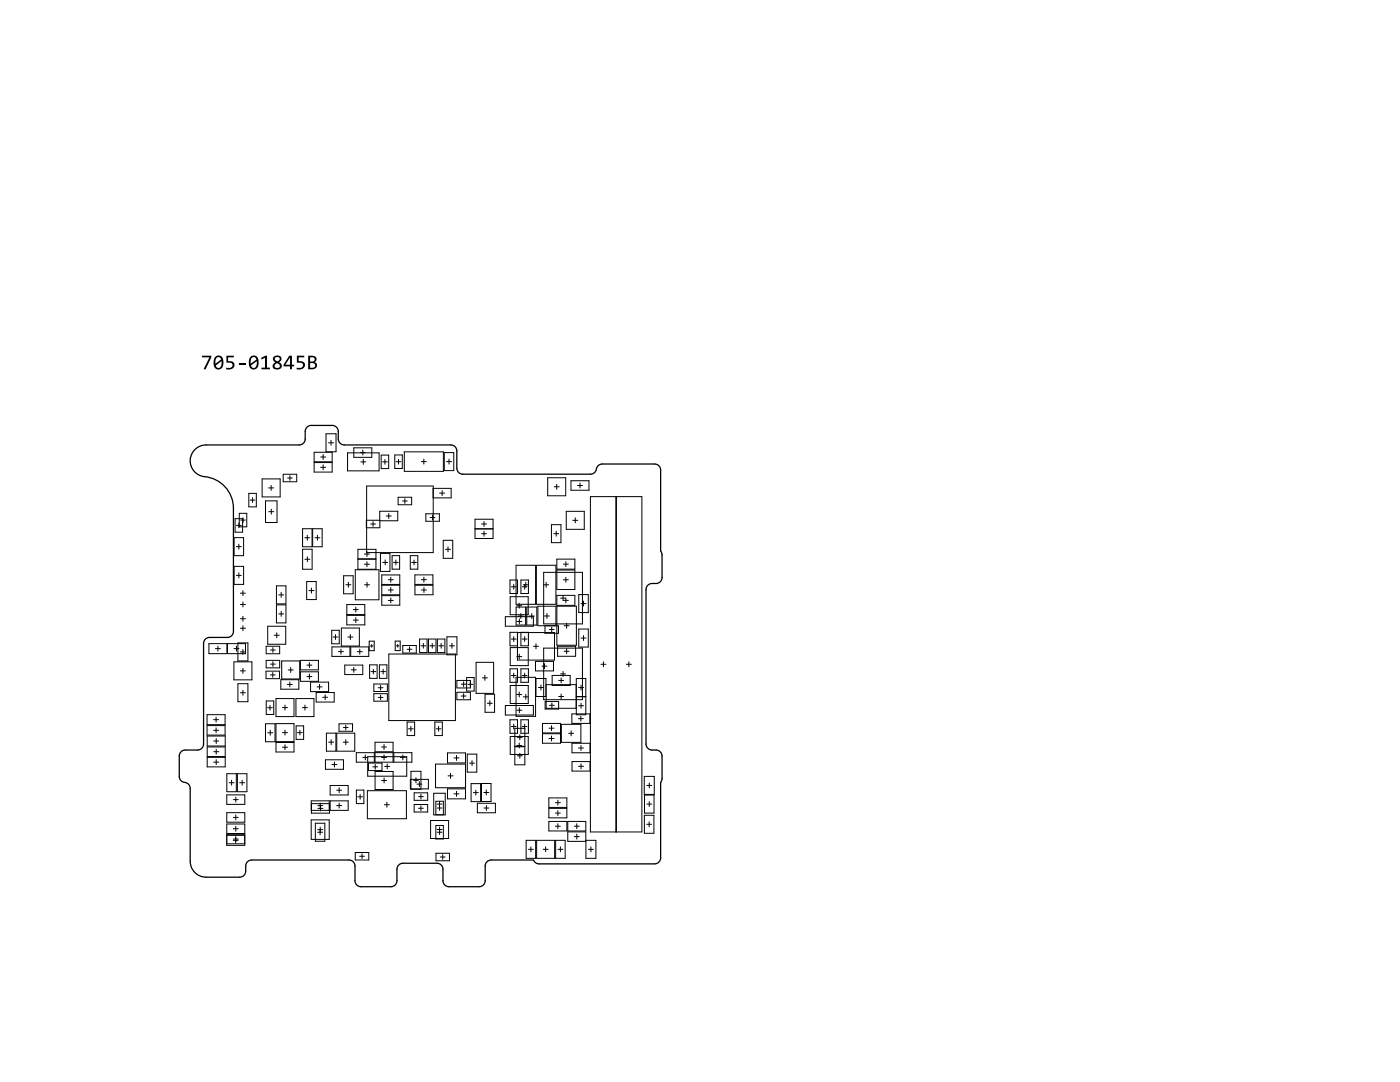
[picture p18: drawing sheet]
<svg xmlns="http://www.w3.org/2000/svg" width="279mm" height="216mm" viewBox="0 0 279 216" stroke-linecap="round" stroke-linejoin="round" font-family="sans-serif">
<path d="M38.8 89.8a3.2 3.2 0 0 1 2.3-1h18.6a1.19 1.19 0 0 0 1.2-1.2v-1.5a1.19 1.19 0 0 1 1.2-1.2h4.2a1.19 1.19 0 0 1 1.2 1.2v1.5a1.19 1.19 0 0 0 1.2 1.2h21.3a1.19 1.19 0 0 1 1.2 1.2v3.4a1.19 1.19 0 0 0 1.2 1.2h25.4a1.34 1.34 0 0 0 1.3-1.3 1.19 1.19 0 0 1 1.1-.7h10.5a1.19 1.19 0 0 1 1.1 1.2v16.2l.3 .7v4.5a1.19 1.19 0 0 1-1.2 1.2 1.57 1.57 0 0 0-1.9 .8l-.1 31.3a1.19 1.19 0 0 0 1.2 1.2 1.57 1.57 0 0 1 2 .8v4.9l-.3 .7v15.1a1.19 1.19 0 0 1-1.1 1.2h-23.1a1.19 1.19 0 0 1-1.1-.8h-8.5a1.19 1.19 0 0 0-1.2 1.2v2.9a1.19 1.19 0 0 1-1.2 1.2h-6a1.19 1.19 0 0 1-1.2-1.2v-2.3a1.19 1.19 0 0 0-1.2-1.2h-6.8a1.19 1.19 0 0 0-1.2 1.2v2.3a1.19 1.19 0 0 1-1.2 1.2h-6a1.19 1.19 0 0 1-1.2-1.2v-2.9a1.19 1.19 0 0 0-1.1-1.2h-19.5a1.19 1.19 0 0 0-1.2 1.2 1.86 1.86 0 0 1-.5 2l-.7 .2h-6.7a3.2 3.2 0 0 1-3.1-3.1v-14.6a1.35 1.35 0 0 0-1.5-1.3 1.19 1.19 0 0 1-.7-1.1v-4a1.19 1.19 0 0 1 1.2-1.2h2.4a1.19 1.19 0 0 0 1.2-1.2v-20.1a1.19 1.19 0 0 1 1.2-1.2h3.6a1.19 1.19 0 0 0 1.2-1.2v-24.6a6.5 6.5 0 0 0-6.4-6.4 3.2 3.2 0 0 1-1.4-5.2z" fill="none" stroke="#000" stroke-width=".25"/>
<g fill="#000">
<path d="M40.3 71h1.9v.3l-1.2 2.4h-.4l1.2-2.4h-1.5zM45.2 71h1.5v.3h-1.2v.8l1 .1 .3 .7-.1 .3-.3 .3-.6 .2h-.7v-.3h.9l.4-.4a.56 .56 0 0 0-.7-.6h-.5zM47.7 72.4h1.2v.3h-1.2zM52.1 71.4l.9-.4h.3v2.4h.6v.3h-1.7v-.3h.7v-2l-.7 .3zM59.2 71h1.5v.3h-1.1v.8l1 .1 .3 .7-.5 .7-.6 .1h-.6v-.3h.9l.4-.4a.56 .56 0 0 0-.7-.6h-.6z"/>
<path d="M42.9 71.3l.4-.3h.6a1.68 1.68 0 0 1 .4 2.4l-.3 .2-.5 .1-.6-.3-.3-1.1zM43.1 72.9l.2 .4 .6 .1 .3-.4v-.9zM43.3 71.4l-.3 .5v.7l1.1-.9-.4-.4z"/>
<path d="M49.9 71.3l.4-.3 .6-.1 .4 .3 .2 .4 .1 1.3-.5 .7-.8 .1-.5-.4-.1-1.2zM50.1 72.9l.2 .4 .6 .1 .3-.6v-.7zM50.3 71.4l-.3 .5v.7l1.2-.9-.4-.4z"/>
<path d="M54.6 71.2l.4-.2h.7l.3 .1 .2 .4a.72 .72 0 0 1-.5 .8l.4 .3 .1 .3v.4l-.2 .3-.6 .1h-.5l-.4-.2-.1-.3a.83 .83 0 0 1 .6-.9h-.1a.66 .66 0 0 1-.3-1.1zM54.9 71.6a.45 .45 0 0 0 .9 0 .45 .45 0 0 0-.9 0zM54.8 73a.55 .55 0 0 0 1.1 0 .55 .55 0 0 0-1.1 0z"/>
<path d="M57.7 71h.6v1.8h.4v.3h-.4v.6h-.4v-.6h-1.3v-.3zM57.9 71.3l-1 1.5h1z"/>
<path d="M61.5 71h.8a.67 .67 0 0 1 .8 .4 .67 .67 0 0 1-.4 .8l.6 .5-.2 .7-.5 .3h-1.1zM61.9 71.3v.8h.6l.3-.2v-.3l-.2-.2zM61.9 72.4v1h.4a.49 .49 0 0 0 .6-.5 .49 .49 0 0 0-.7-.5z"/>
</g>
<g fill="#fff">
<circle cx="117.4" cy="139.1" r=".15"/>
<circle cx="90.6" cy="94.6" r=".25"/>
<circle cx="89.6" cy="92.1" r=".15"/>
<circle cx="87.2" cy="115.6" r=".25"/>
<circle cx="73.3" cy="113.5" r=".15"/>
<circle cx="96.2" cy="139.7" r=".15"/>
<circle cx="73.3" cy="111.6" r=".15"/>
<circle cx="72.2" cy="117.2" r=".15"/>
<circle cx="72.2" cy="116.2" r=".15"/>
<circle cx="73.2" cy="117.2" r=".15"/>
<circle cx="73.2" cy="116.2" r=".15"/>
<circle cx="74.2" cy="117.2" r=".15"/>
<circle cx="74.2" cy="116.2" r=".15"/>
<circle cx="75.7" cy="120.8" r=".25"/>
<circle cx="117.4" cy="141.7" r=".15"/>
<circle cx="117.1" cy="137" r=".15"/>
<circle cx="110.7" cy="134.1" r=".15"/>
<circle cx="117.1" cy="136.1" r=".15"/>
<circle cx="106.6" cy="136.2" r=".25"/>
<circle cx="113.6" cy="134" r=".25"/>
<circle cx="112.8" cy="133.4" r=".15"/>
<circle cx="112.5" cy="139.9" r=".15"/>
<circle cx="111.5" cy="139.9" r=".15"/>
<circle cx="112.5" cy="138.9" r=".15"/>
<circle cx="111.5" cy="138.9" r=".15"/>
<circle cx="112.5" cy="137.9" r=".15"/>
<circle cx="111.5" cy="137.9" r=".15"/>
<circle cx="106.9" cy="140.7" r=".25"/>
<circle cx="47.6" cy="147.3" r=".15"/>
<circle cx="46" cy="148.4" r=".15"/>
<circle cx="48.5" cy="121.7" r=".15"/>
<circle cx="54.2" cy="120.4" r=".15"/>
<circle cx="54.9" cy="123.4" r=".15"/>
<circle cx="87.9" cy="169.6" r=".25"/>
<circle cx="89.8" cy="173.9" r=".15"/>
<circle cx="89" cy="174.3" r=".15"/>
<circle cx="85.5" cy="170.8" r=".25"/>
<circle cx="80.5" cy="170.8" r=".25"/>
<circle cx="77.4" cy="174.3" r=".25"/>
<circle cx="74.3" cy="174.9" r=".15"/>
<circle cx="74.4" cy="139" r=".15"/>
<circle cx="74.3" cy="137.1" r=".15"/>
<circle cx="76.7" cy="145.1" r=".15"/>
<circle cx="78.5" cy="143" r=".15"/>
<circle cx="93.4" cy="140.4" r=".15"/>
<circle cx="94.3" cy="139.7" r=".25"/>
<circle cx="92.5" cy="140.1" r=".15"/>
<circle cx="95.3" cy="138.6" r=".15"/>
<circle cx="84" cy="134" r=".15"/>
<circle cx="83.8" cy="127.2" r=".15"/>
<circle cx="83.5" cy="130.3" r=".15"/>
<circle cx="83.4" cy="129.2" r=".15"/>
<circle cx="78.1" cy="132.5" r=".15"/>
<circle cx="79.9" cy="135.1" r=".15"/>
<circle cx="80.9" cy="137.1" r=".15"/>
<circle cx="81.2" cy="133.1" r=".15"/>
<circle cx="82" cy="133.1" r=".15"/>
<circle cx="84.3" cy="140" r=".15"/>
<circle cx="84.5" cy="141.1" r=".15"/>
<circle cx="82.8" cy="133" r=".15"/>
<circle cx="82.9" cy="128.1" r=".15"/>
<circle cx="83.4" cy="139" r=".15"/>
<circle cx="82.7" cy="126.1" r=".25"/>
<circle cx="77.5" cy="131" r=".15"/>
<circle cx="79" cy="127.1" r=".15"/>
<circle cx="72.8" cy="131.2" r=".15"/>
<circle cx="72.2" cy="126.1" r=".15"/>
<circle cx="72.2" cy="127" r=".15"/>
<circle cx="70.1" cy="128.7" r=".15"/>
<circle cx="75.2" cy="131.1" r=".15"/>
<circle cx="49.1" cy="167.7" r=".15"/>
<circle cx="44.8" cy="166.5" r=".15"/>
<circle cx="62.8" cy="167.2" r=".15"/>
<circle cx="54.8" cy="167" r=".25"/>
<circle cx="48.8" cy="164.2" r=".15"/>
<circle cx="46.1" cy="164.2" r=".15"/>
<circle cx="93.9" cy="175.3" r=".25"/>
<circle cx="93.2" cy="174.5" r=".15"/>
<circle cx="92.6" cy="173.9" r=".15"/>
<circle cx="78" cy="170.8" r=".25"/>
<circle cx="76.8" cy="176" r=".25"/>
<circle cx="75" cy="173.9" r=".15"/>
<circle cx="75.7" cy="174.5" r=".15"/>
<circle cx="46.2" cy="153.6" r=".15"/>
<circle cx="58" cy="151.2" r=".25"/>
<circle cx="48.6" cy="114.8" r=".15"/>
<circle cx="56.7" cy="114.1" r=".15"/>
<circle cx="60.9" cy="114.8" r=".15"/>
<circle cx="64.3" cy="99" r=".25"/>
<circle cx="73.3" cy="91.9" r=".15"/>
<circle cx="72.1" cy="93.5" r=".15"/>
<circle cx="49.4" cy="99.8" r=".15"/>
<circle cx="54.1" cy="99.4" r=".15"/>
<circle cx="48.7" cy="99.8" r=".15"/>
<circle cx="59" cy="93.4" r=".15"/>
<circle cx="90.6" cy="174.6" r=".15"/>
<circle cx="57.1" cy="94.2" r=".15"/>
<circle cx="57.7" cy="93.8" r=".15"/>
<circle cx="60.9" cy="141.8" r=".15"/>
<circle cx="91.7" cy="175.1" r=".15"/>
<circle cx="49.3" cy="100.5" r=".15"/>
<circle cx="72.7" cy="157.2" r=".15"/>
<circle cx="69.7" cy="161.3" r=".15"/>
<circle cx="70.7" cy="162.2" r=".25"/>
<circle cx="64.8" cy="148" r=".25"/>
<circle cx="61.1" cy="124.8" r=".15"/>
<circle cx="64.1" cy="110.5" r=".15"/>
<circle cx="54.1" cy="95.4" r=".15"/>
<circle cx="61.7" cy="122.9" r=".15"/>
<circle cx="115.3" cy="126.4" r=".15"/>
<circle cx="115.3" cy="128" r=".15"/>
<circle cx="107.9" cy="127.7" r=".15"/>
<circle cx="106.8" cy="125.4" r=".15"/>
<circle cx="116.6" cy="122.9" r=".15"/>
<circle cx="108.3" cy="134.1" r=".15"/>
<circle cx="67.7" cy="131.4" r=".25"/>
<circle cx="67.9" cy="132.4" r=".15"/>
<circle cx="84" cy="134.8" r=".15"/>
<circle cx="88.8" cy="127.4" r=".15"/>
<circle cx="76.6" cy="127" r=".15"/>
<circle cx="68.7" cy="122.9" r=".15"/>
<circle cx="70.1" cy="127.1" r=".15"/>
<circle cx="103.6" cy="116.2" r=".15"/>
<circle cx="108.3" cy="116.1" r=".15"/>
<circle cx="102.9" cy="125.4" r=".15"/>
<circle cx="116.7" cy="170.5" r=".15"/>
<circle cx="61.6" cy="141.2" r=".15"/>
<circle cx="47.3" cy="103.2" r=".15"/>
<circle cx="48.2" cy="116.9" r=".15"/>
<circle cx="48.9" cy="116.8" r=".15"/>
<circle cx="48.9" cy="106.6" r=".25"/>
<circle cx="44.7" cy="130.8" r=".25"/>
<circle cx="48" cy="128.1" r=".15"/>
<circle cx="48.5" cy="126.5" r=".15"/>
<circle cx="78.2" cy="161.9" r=".15"/>
<circle cx="55" cy="117.9" r=".15"/>
<circle cx="56.9" cy="159.5" r=".15"/>
<circle cx="57.9" cy="159.5" r=".15"/>
<circle cx="58.7" cy="159.5" r=".15"/>
<circle cx="60.1" cy="154.1" r=".15"/>
<circle cx="59.7" cy="159.5" r=".15"/>
<circle cx="70.1" cy="132.4" r=".15"/>
<circle cx="47.4" cy="156.2" r=".15"/>
<circle cx="47.7" cy="158.4" r=".15"/>
<circle cx="60.5" cy="147.9" r=".15"/>
<circle cx="60.7" cy="143.5" r=".25"/>
<circle cx="56.9" cy="128.1" r=".15"/>
<circle cx="61.3" cy="123.6" r=".15"/>
<circle cx="65.9" cy="124" r=".15"/>
<circle cx="61.2" cy="137.6" r=".25"/>
<circle cx="48.5" cy="102.1" r=".25"/>
<circle cx="58.4" cy="94" r=".15"/>
<circle cx="51.7" cy="102.5" r=".25"/>
<circle cx="48" cy="99.8" r=".15"/>
<circle cx="103.7" cy="117.1" r=".15"/>
<circle cx="45.4" cy="145.7" r=".25"/>
<circle cx="76.7" cy="154.6" r=".15"/>
<circle cx="111.1" cy="110.9" r=".15"/>
<circle cx="111.1" cy="124.2" r=".15"/>
<circle cx="118.3" cy="142.7" r=".25"/>
<circle cx="55.2" cy="124.8" r=".15"/>
<circle cx="67" cy="125" r=".25"/>
<circle cx="57.1" cy="131.6" r=".15"/>
<circle cx="56.2" cy="131" r=".25"/>
<circle cx="117.6" cy="147.2" r=".25"/>
<circle cx="89.7" cy="162.9" r=".25"/>
<circle cx="89.6" cy="161.2" r=".15"/>
<circle cx="85.4" cy="165.8" r=".25"/>
<circle cx="82.7" cy="162.5" r=".15"/>
<circle cx="81.7" cy="162" r=".15"/>
<circle cx="81.5" cy="156.4" r=".25"/>
<circle cx="112.7" cy="105.6" r=".15"/>
<circle cx="83.2" cy="148.6" r=".15"/>
<circle cx="81.6" cy="155.4" r=".15"/>
<circle cx="90.4" cy="155.8" r=".15"/>
<circle cx="102.9" cy="140.5" r=".15"/>
<circle cx="66.2" cy="109.3" r=".25"/>
<circle cx="64.7" cy="106.6" r=".15"/>
<circle cx="74.2" cy="154.7" r=".15"/>
<circle cx="70.5" cy="90.3" r=".15"/>
<circle cx="76.2" cy="94.1" r=".15"/>
<circle cx="83.9" cy="125" r=".15"/>
<circle cx="94.4" cy="131.3" r=".15"/>
<circle cx="82.5" cy="149.2" r=".15"/>
<circle cx="82.1" cy="123.1" r=".15"/>
<circle cx="93.3" cy="134.7" r=".15"/>
<circle cx="76.8" cy="90.4" r=".25"/>
<circle cx="103.6" cy="145.1" r=".15"/>
<circle cx="79" cy="113.7" r=".15"/>
<circle cx="79.1" cy="110.7" r=".15"/>
<circle cx="73.4" cy="140.4" r=".15"/>
<circle cx="80.2" cy="105" r=".15"/>
<circle cx="93.6" cy="131.3" r=".15"/>
<circle cx="130.8" cy="162.1" r=".25"/>
<circle cx="128.1" cy="104.8" r=".15"/>
<circle cx="62" cy="159.4" r=".15"/>
<circle cx="72.8" cy="145.2" r=".25"/>
<circle cx="65.9" cy="145.7" r=".15"/>
<circle cx="56.9" cy="125.7" r=".15"/>
<circle cx="67.3" cy="134.5" r=".15"/>
<circle cx="68" cy="138.3" r=".15"/>
<circle cx="48.7" cy="132.5" r=".15"/>
<circle cx="56.3" cy="134.7" r=".15"/>
<circle cx="56.2" cy="143.6" r=".25"/>
<circle cx="56.3" cy="138.9" r=".25"/>
<circle cx="40.9" cy="152.1" r=".25"/>
<circle cx="45.7" cy="144" r=".25"/>
<circle cx="55.4" cy="146.2" r=".15"/>
<circle cx="82" cy="106.8" r=".15"/>
<circle cx="84.3" cy="109.3" r=".15"/>
<circle cx="80.3" cy="116.8" r=".15"/>
<circle cx="75.7" cy="157.4" r=".15"/>
<circle cx="71.7" cy="155.4" r=".15"/>
<circle cx="68.5" cy="137.7" r=".15"/>
<circle cx="69.1" cy="137.2" r=".15"/>
<circle cx="73" cy="102.9" r=".15"/>
<circle cx="77.9" cy="124.4" r=".25"/>
<circle cx="73.3" cy="126.1" r=".25"/>
<circle cx="61.3" cy="113.9" r=".15"/>
<circle cx="64.9" cy="141.4" r=".15"/>
<circle cx="65.4" cy="140.9" r=".15"/>
<circle cx="65.9" cy="140.3" r=".15"/>
<circle cx="46" cy="96" r=".15"/>
<circle cx="72.9" cy="104.6" r=".15"/>
<circle cx="62.4" cy="88.6" r=".25"/>
<circle cx="63.5" cy="87.6" r=".25"/>
<circle cx="84.3" cy="103.9" r=".15"/>
<circle cx="78.3" cy="91.1" r=".25"/>
<circle cx="85.1" cy="92.1" r=".25"/>
<circle cx="79.6" cy="94" r=".15"/>
<circle cx="83.1" cy="100.4" r=".25"/>
<circle cx="80.1" cy="99.1" r=".15"/>
<circle cx="88.3" cy="107.5" r=".15"/>
<circle cx="87.8" cy="108" r=".15"/>
<circle cx="87.3" cy="108.6" r=".15"/>
<circle cx="88.8" cy="107" r=".15"/>
<circle cx="89.3" cy="106.4" r=".15"/>
<circle cx="115.1" cy="112.5" r=".25"/>
<circle cx="91.3" cy="142.1" r=".15"/>
<circle cx="49" cy="159.6" r=".15"/>
<circle cx="45.5" cy="162" r=".15"/>
<circle cx="46.8" cy="162" r=".15"/>
<circle cx="46.9" cy="163" r=".15"/>
<circle cx="48.7" cy="161" r=".25"/>
<circle cx="82" cy="108.2" r=".15"/>
<circle cx="55.3" cy="89.9" r=".25"/>
<circle cx="76.8" cy="169.6" r=".25"/>
<circle cx="52.7" cy="89.9" r=".25"/>
<circle cx="76.9" cy="112.2" r=".15"/>
<circle cx="80.7" cy="119.8" r=".15"/>
<circle cx="80.4" cy="117.7" r=".15"/>
<circle cx="79" cy="114.6" r=".15"/>
<circle cx="95" cy="160.2" r=".15"/>
<circle cx="93.5" cy="157.2" r=".25"/>
<circle cx="78.8" cy="108.2" r=".15"/>
<circle cx="80.8" cy="116.2" r=".15"/>
<circle cx="81.3" cy="115.7" r=".15"/>
<circle cx="79.6" cy="108.2" r=".15"/>
<circle cx="83.4" cy="103" r=".15"/>
<circle cx="83.3" cy="101.8" r=".15"/>
<circle cx="82.8" cy="102.4" r=".15"/>
<circle cx="89.4" cy="111.6" r=".15"/>
<circle cx="83.9" cy="113.2" r=".25"/>
<circle cx="83.9" cy="111.2" r=".25"/>
<circle cx="112.1" cy="117.1" r=".15"/>
<circle cx="110.8" cy="118.3" r=".15"/>
<circle cx="111.9" cy="133.9" r=".15"/>
<circle cx="110.6" cy="119" r=".15"/>
<circle cx="107" cy="114.5" r=".25"/>
<circle cx="111.9" cy="118.2" r=".25"/>
<circle cx="107.5" cy="121.9" r=".25"/>
<circle cx="111.1" cy="127.1" r=".25"/>
<circle cx="106" cy="139" r=".25"/>
<circle cx="98.1" cy="95.4" r=".25"/>
<circle cx="99.3" cy="96.6" r=".25"/>
<circle cx="100.6" cy="95.4" r=".25"/>
<circle cx="95.5" cy="95.4" r=".25"/>
<circle cx="96.8" cy="96.6" r=".25"/>
<circle cx="88" cy="95.4" r=".25"/>
<circle cx="89.3" cy="96.6" r=".25"/>
<circle cx="91.8" cy="96.6" r=".25"/>
<circle cx="83" cy="95.4" r=".25"/>
<circle cx="84.2" cy="96.6" r=".25"/>
<circle cx="85.5" cy="95.4" r=".25"/>
<circle cx="86.8" cy="96.6" r=".25"/>
<circle cx="78" cy="95.4" r=".25"/>
<circle cx="80.5" cy="95.4" r=".25"/>
<circle cx="81.7" cy="96.6" r=".25"/>
<circle cx="72.9" cy="95.4" r=".25"/>
<circle cx="74.2" cy="96.6" r=".25"/>
<circle cx="75.5" cy="95.4" r=".25"/>
<circle cx="76.7" cy="96.6" r=".25"/>
<circle cx="70.4" cy="95.4" r=".25"/>
<circle cx="59.1" cy="96.6" r=".25"/>
<circle cx="56.6" cy="96.6" r=".25"/>
<circle cx="99.3" cy="99" r=".25"/>
<circle cx="100.6" cy="97.8" r=".25"/>
<circle cx="99.3" cy="104.1" r=".25"/>
<circle cx="100.6" cy="102.8" r=".25"/>
<circle cx="99.3" cy="101.6" r=".25"/>
<circle cx="100.6" cy="107.9" r=".25"/>
<circle cx="99.3" cy="106.6" r=".25"/>
<circle cx="100.6" cy="105.3" r=".25"/>
<circle cx="99.3" cy="114.2" r=".25"/>
<circle cx="99.3" cy="119.2" r=".25"/>
<circle cx="100.6" cy="118" r=".25"/>
<circle cx="99.3" cy="116.7" r=".25"/>
<circle cx="100.6" cy="115.4" r=".25"/>
<circle cx="99.3" cy="124.3" r=".25"/>
<circle cx="100.6" cy="123" r=".25"/>
<circle cx="99.3" cy="121.8" r=".25"/>
<circle cx="100.6" cy="120.5" r=".25"/>
<circle cx="99.3" cy="129.3" r=".25"/>
<circle cx="100.6" cy="125.5" r=".25"/>
<circle cx="99.3" cy="134.4" r=".25"/>
<circle cx="100.6" cy="133.1" r=".25"/>
<circle cx="99.3" cy="131.8" r=".25"/>
<circle cx="100.6" cy="130.6" r=".25"/>
<circle cx="99.3" cy="139.4" r=".25"/>
<circle cx="100.6" cy="138.2" r=".25"/>
<circle cx="99.3" cy="136.9" r=".25"/>
<circle cx="100.6" cy="135.6" r=".25"/>
<circle cx="99.3" cy="144.5" r=".25"/>
<circle cx="100.6" cy="143.2" r=".25"/>
<circle cx="99.3" cy="141.9" r=".25"/>
<circle cx="100.6" cy="140.7" r=".25"/>
<circle cx="99.3" cy="149.5" r=".25"/>
<circle cx="100.6" cy="148.3" r=".25"/>
<circle cx="99.3" cy="147" r=".25"/>
<circle cx="100.6" cy="145.7" r=".25"/>
<circle cx="100.6" cy="150.8" r=".25"/>
<circle cx="99.3" cy="159.6" r=".25"/>
<circle cx="100.6" cy="158.4" r=".25"/>
<circle cx="99.3" cy="157.1" r=".25"/>
<circle cx="100.6" cy="155.8" r=".25"/>
<circle cx="99.3" cy="164.7" r=".25"/>
<circle cx="100.6" cy="163.4" r=".25"/>
<circle cx="99.3" cy="162.1" r=".25"/>
<circle cx="100.6" cy="160.9" r=".25"/>
<circle cx="99.3" cy="169.6" r=".25"/>
<circle cx="100.6" cy="168.4" r=".25"/>
<circle cx="99.3" cy="167.2" r=".25"/>
<circle cx="100.6" cy="165.9" r=".25"/>
<circle cx="100.6" cy="170.8" r=".25"/>
<circle cx="94.3" cy="169.6" r=".25"/>
<circle cx="95.6" cy="170.8" r=".25"/>
<circle cx="96.8" cy="169.6" r=".25"/>
<circle cx="98.1" cy="170.8" r=".25"/>
<circle cx="91.8" cy="169.6" r=".25"/>
<circle cx="93.1" cy="170.8" r=".25"/>
<circle cx="84.3" cy="169.6" r=".25"/>
<circle cx="79.3" cy="169.6" r=".25"/>
<circle cx="81.8" cy="169.6" r=".25"/>
<circle cx="83" cy="170.8" r=".25"/>
<circle cx="74.3" cy="169.6" r=".25"/>
<circle cx="75.5" cy="170.8" r=".25"/>
<circle cx="69.2" cy="169.6" r=".25"/>
<circle cx="70.5" cy="170.8" r=".25"/>
<circle cx="64.2" cy="169.6" r=".25"/>
<circle cx="65.5" cy="170.8" r=".25"/>
<circle cx="66.7" cy="169.6" r=".25"/>
<circle cx="68" cy="170.8" r=".25"/>
<circle cx="60.5" cy="170.8" r=".25"/>
<circle cx="61.7" cy="169.6" r=".25"/>
<circle cx="63" cy="170.8" r=".25"/>
<circle cx="54.2" cy="169.6" r=".25"/>
<circle cx="55.5" cy="170.8" r=".25"/>
<circle cx="58" cy="170.8" r=".25"/>
<circle cx="50.5" cy="170.8" r=".25"/>
<circle cx="51.7" cy="169.6" r=".25"/>
<circle cx="53" cy="170.8" r=".25"/>
<circle cx="51.7" cy="167.1" r=".25"/>
<circle cx="50.5" cy="168.3" r=".25"/>
<circle cx="50.5" cy="163.3" r=".25"/>
<circle cx="51.7" cy="164.5" r=".25"/>
<circle cx="50.5" cy="153.2" r=".25"/>
<circle cx="50.5" cy="155.7" r=".25"/>
<circle cx="51.7" cy="146.9" r=".25"/>
<circle cx="50.5" cy="148.2" r=".25"/>
<circle cx="51.7" cy="149.4" r=".25"/>
<circle cx="50.5" cy="150.7" r=".25"/>
<circle cx="51.7" cy="141.9" r=".25"/>
<circle cx="50.5" cy="143.1" r=".25"/>
<circle cx="51.7" cy="144.4" r=".25"/>
<circle cx="50.5" cy="145.6" r=".25"/>
<circle cx="51.7" cy="136.8" r=".25"/>
<circle cx="50.5" cy="138.1" r=".25"/>
<circle cx="51.7" cy="139.3" r=".25"/>
<circle cx="50.5" cy="140.6" r=".25"/>
<circle cx="51.7" cy="131.8" r=".25"/>
<circle cx="51.7" cy="134.3" r=".25"/>
<circle cx="50.5" cy="135.6" r=".25"/>
<circle cx="51.7" cy="126.7" r=".25"/>
<circle cx="50.5" cy="128" r=".25"/>
<circle cx="51.7" cy="129.3" r=".25"/>
<circle cx="51.7" cy="121.7" r=".25"/>
<circle cx="51.7" cy="124.2" r=".25"/>
<circle cx="50.5" cy="117.9" r=".25"/>
<circle cx="51.7" cy="119.2" r=".25"/>
<circle cx="51.7" cy="106" r=".25"/>
<circle cx="50.5" cy="104.7" r=".25"/>
<circle cx="51.7" cy="99.2" r=".25"/>
<circle cx="50.5" cy="97.9" r=".25"/>
<circle cx="51.7" cy="96.6" r=".25"/>
<circle cx="50.5" cy="95.4" r=".25"/>
<circle cx="113.7" cy="131.9" r=".25"/>
<circle cx="115.3" cy="129.7" r=".15"/>
<circle cx="115.3" cy="127.2" r=".15"/>
<circle cx="108" cy="131.5" r=".25"/>
<circle cx="108.1" cy="125.6" r=".25"/>
<circle cx="110.9" cy="116.2" r=".25"/>
<circle cx="110.4" cy="143.8" r=".25"/>
<circle cx="109" cy="144" r=".15"/>
<circle cx="113.4" cy="97.1" r=".25"/>
<circle cx="117" cy="103.8" r=".25"/>
<circle cx="94.8" cy="133.2" r=".15"/>
<circle cx="95.1" cy="135.8" r=".25"/>
<circle cx="102.9" cy="143" r=".15"/>
<circle cx="102.7" cy="122.7" r=".15"/>
<circle cx="117.5" cy="159.2" r=".15"/>
<circle cx="108.9" cy="171.5" r=".15"/>
<circle cx="107.9" cy="169.5" r=".15"/>
<circle cx="109.8" cy="169.5" r=".15"/>
<circle cx="108.9" cy="167.2" r=".25"/>
<circle cx="113.3" cy="170.5" r=".25"/>
<circle cx="117.2" cy="166.9" r=".15"/>
<circle cx="117.2" cy="164.9" r=".15"/>
<circle cx="112.4" cy="166" r=".15"/>
<circle cx="113.4" cy="160.2" r=".15"/>
<circle cx="118.2" cy="152.9" r=".15"/>
<circle cx="110.3" cy="161.2" r=".15"/>
<circle cx="114.1" cy="165.9" r=".15"/>
<circle cx="114.6" cy="162.2" r=".15"/>
<circle cx="108.7" cy="164.4" r=".15"/>
<circle cx="102.3" cy="167.8" r=".15"/>
<circle cx="114.5" cy="156.3" r=".15"/>
<circle cx="111.9" cy="158.9" r=".15"/>
<circle cx="115" cy="154.7" r=".15"/>
<circle cx="115.3" cy="128.9" r=".15"/>
<circle cx="113.4" cy="125.4" r=".15"/>
<circle cx="114.2" cy="124.5" r=".25"/>
<circle cx="117" cy="117.5" r=".15"/>
<circle cx="99.3" cy="109.1" r=".25"/>
<circle cx="108.2" cy="152" r=".25"/>
<circle cx="55.9" cy="115.8" r=".25"/>
<circle cx="41.9" cy="162.9" r=".25"/>
<circle cx="82.7" cy="124.1" r=".25"/>
<circle cx="64.4" cy="88.7" r=".25"/>
<circle cx="87.7" cy="167.4" r=".15"/>
<circle cx="87.7" cy="163.6" r=".15"/>
<circle cx="65.2" cy="166.5" r=".15"/>
<circle cx="64.9" cy="163.1" r=".25"/>
<circle cx="106.1" cy="147.9" r=".25"/>
<circle cx="68.7" cy="162.2" r=".25"/>
<circle cx="94.2" cy="152.4" r=".15"/>
<circle cx="89.5" cy="154.2" r=".15"/>
<circle cx="90.4" cy="154.2" r=".15"/>
<circle cx="89.5" cy="155.8" r=".15"/>
<circle cx="94.5" cy="154.6" r=".15"/>
<circle cx="93.9" cy="155.1" r=".15"/>
<circle cx="86.4" cy="155.7" r=".15"/>
<circle cx="87.1" cy="104.2" r=".15"/>
<circle cx="66.7" cy="151" r=".15"/>
<circle cx="84.8" cy="154.8" r=".25"/>
<circle cx="85.9" cy="155.2" r=".15"/>
<circle cx="85.9" cy="154.5" r=".15"/>
<circle cx="86.4" cy="154" r=".15"/>
<circle cx="89" cy="143" r=".15"/>
<circle cx="88.9" cy="151.4" r=".15"/>
<circle cx="92.1" cy="150.1" r=".15"/>
<circle cx="93.7" cy="149.9" r=".15"/>
<circle cx="96.8" cy="130.7" r=".15"/>
<circle cx="97.3" cy="135.4" r=".15"/>
<circle cx="73.5" cy="133.3" r=".15"/>
<circle cx="42.4" cy="137.1" r=".25"/>
<circle cx="45.4" cy="137.1" r=".25"/>
<circle cx="43.9" cy="138.6" r=".25"/>
<circle cx="42.4" cy="140.1" r=".25"/>
<circle cx="45.4" cy="140.1" r=".25"/>
<circle cx="46.9" cy="138.6" r=".25"/>
<circle cx="43.9" cy="135.6" r=".25"/>
<circle cx="110.3" cy="149" r=".25"/>
<circle cx="113.3" cy="149" r=".25"/>
<circle cx="110.3" cy="152" r=".25"/>
<circle cx="113.3" cy="152" r=".25"/>
<circle cx="116.3" cy="151" r=".25"/>
<circle cx="116.3" cy="147" r=".25"/>
<circle cx="102.3" cy="104.6" r=".25"/>
<circle cx="92.3" cy="117.1" r=".25"/>
<circle cx="92.3" cy="119.6" r=".25"/>
<circle cx="89.8" cy="117.1" r=".25"/>
<circle cx="87.3" cy="117.1" r=".25"/>
<circle cx="87.3" cy="112.1" r=".25"/>
<circle cx="84.8" cy="112.1" r=".25"/>
<circle cx="94.8" cy="119.6" r=".25"/>
<circle cx="94.8" cy="122.1" r=".25"/>
<circle cx="69.8" cy="97.1" r=".25"/>
<circle cx="79.8" cy="89.6" r=".25"/>
<circle cx="82.3" cy="89.6" r=".25"/>
<circle cx="84.8" cy="89.6" r=".25"/>
<circle cx="87.3" cy="89.6" r=".25"/>
<circle cx="89.8" cy="89.6" r=".25"/>
<circle cx="117.3" cy="112.1" r=".25"/>
<circle cx="117.3" cy="114.6" r=".25"/>
<circle cx="129.7" cy="99.6" r=".25"/>
<circle cx="129.7" cy="112.1" r=".25"/>
<circle cx="129.7" cy="114.6" r=".25"/>
<circle cx="107.3" cy="134.6" r=".25"/>
<circle cx="95.8" cy="143.1" r=".25"/>
<circle cx="95.8" cy="128.6" r=".25"/>
<circle cx="95.8" cy="126.1" r=".25"/>
<circle cx="77.8" cy="121.1" r=".25"/>
<circle cx="93.3" cy="144.1" r=".25"/>
<circle cx="68.8" cy="148" r=".25"/>
<circle cx="64.8" cy="158" r=".25"/>
<circle cx="67.8" cy="159" r=".25"/>
<circle cx="54.9" cy="161.8" r=".25"/>
<circle cx="54.8" cy="164.5" r=".25"/>
<circle cx="108.3" cy="161" r=".25"/>
<circle cx="68.3" cy="118.6" r=".25"/>
<circle cx="66.3" cy="106.1" r=".25"/>
<circle cx="60.8" cy="104.6" r=".25"/>
<circle cx="54.8" cy="117.1" r=".25"/>
<circle cx="61.3" cy="144.6" r=".25"/>
<circle cx="90.9" cy="149.6" r=".15"/>
<circle cx="71.4" cy="154.1" r=".15"/>
<circle cx="58.9" cy="92.7" r=".15"/>
<circle cx="45.3" cy="95.9" r=".15"/>
<circle cx="64.1" cy="109.8" r=".15"/>
<circle cx="90.2" cy="160.4" r=".25"/>
<circle cx="111.8" cy="110.9" r=".15"/>
<circle cx="110.3" cy="110.7" r=".15"/>
<circle cx="83.4" cy="162.3" r=".15"/>
<circle cx="112.4" cy="106.2" r=".15"/>
<circle cx="72.7" cy="156.1" r=".15"/>
<circle cx="80.9" cy="145" r=".15"/>
<circle cx="78.9" cy="148.6" r=".15"/>
<circle cx="75.3" cy="162.2" r=".15"/>
<circle cx="68.9" cy="150.7" r=".25"/>
<circle cx="45.5" cy="151.8" r=".15"/>
<circle cx="55.8" cy="152" r=".15"/>
<circle cx="79" cy="125" r=".15"/>
<circle cx="71.4" cy="93.5" r=".15"/>
<circle cx="118.1" cy="96" r=".25"/>
<circle cx="129.5" cy="101.3" r=".25"/>
<circle cx="117.5" cy="108.3" r=".25"/>
<circle cx="75.5" cy="158.6" r=".15"/>
<circle cx="79" cy="158.6" r=".15"/>
<circle cx="76.8" cy="165.7" r=".15"/>
<circle cx="78.9" cy="165.8" r=".15"/>
<circle cx="82.1" cy="158.6" r=".15"/>
<circle cx="81.5" cy="159.3" r=".15"/>
<circle cx="79" cy="159.4" r=".15"/>
<circle cx="76.8" cy="162.1" r=".25"/>
<circle cx="77.6" cy="159.3" r=".15"/>
<circle cx="80.7" cy="157.5" r=".15"/>
<circle cx="80.1" cy="157" r=".15"/>
<circle cx="79.5" cy="157.5" r=".15"/>
<circle cx="77.7" cy="157.5" r=".15"/>
<circle cx="77.3" cy="158.6" r=".15"/>
<circle cx="61.8" cy="160.8" r=".15"/>
<circle cx="62.1" cy="162.9" r=".25"/>
<circle cx="61.1" cy="162.1" r=".25"/>
<circle cx="116" cy="168.9" r=".25"/>
<circle cx="55.1" cy="120.6" r=".15"/>
<circle cx="54.3" cy="121.2" r=".15"/>
<circle cx="77" cy="143" r=".15"/>
<circle cx="79.9" cy="141" r=".15"/>
<circle cx="69.6" cy="136.7" r=".15"/>
<circle cx="68.9" cy="136.2" r=".15"/>
<circle cx="77.6" cy="105.7" r=".15"/>
<circle cx="75.5" cy="103.2" r=".15"/>
<circle cx="78.2" cy="104.3" r=".15"/>
<circle cx="75.8" cy="101.9" r=".15"/>
<circle cx="43.6" cy="128.5" r=".15"/>
<circle cx="45.1" cy="133.7" r=".25"/>
<circle cx="76.9" cy="99.6" r=".15"/>
<circle cx="75.4" cy="102.5" r=".15"/>
<circle cx="76.4" cy="100.8" r=".15"/>
<circle cx="80.4" cy="106.3" r=".15"/>
<circle cx="79.8" cy="105.7" r=".15"/>
<circle cx="92.9" cy="105.1" r=".15"/>
<circle cx="93.7" cy="105.8" r=".15"/>
<circle cx="98" cy="107.9" r=".25"/>
<circle cx="98" cy="102.8" r=".25"/>
<circle cx="96.8" cy="101.6" r=".25"/>
<circle cx="104.4" cy="98.8" r=".15"/>
<circle cx="98.3" cy="100.3" r=".15"/>
<circle cx="101.7" cy="100.8" r=".15"/>
<circle cx="88.8" cy="141" r=".15"/>
<circle cx="88.7" cy="141.8" r=".15"/>
<circle cx="78.4" cy="100.6" r=".15"/>
<circle cx="77.8" cy="108.2" r=".15"/>
<circle cx="54.8" cy="124.1" r=".15"/>
<circle cx="46.1" cy="132.7" r=".25"/>
<circle cx="48.9" cy="127.8" r=".15"/>
<circle cx="44.2" cy="132" r=".15"/>
<circle cx="46.3" cy="131.3" r=".15"/>
<circle cx="74.8" cy="99.2" r=".15"/>
<circle cx="103.6" cy="132.7" r=".15"/>
<circle cx="103.5" cy="126.3" r=".15"/>
<circle cx="108.1" cy="148.8" r=".25"/>
<circle cx="72.6" cy="148.8" r=".15"/>
<circle cx="73.9" cy="149" r=".25"/>
<circle cx="80.3" cy="148.9" r=".15"/>
<circle cx="72.8" cy="149.8" r=".15"/>
<circle cx="105.8" cy="150.2" r=".15"/>
<circle cx="80" cy="145" r=".15"/>
<circle cx="88.8" cy="145.1" r=".15"/>
<circle cx="72.4" cy="146.2" r=".15"/>
<circle cx="79.8" cy="154.5" r=".15"/>
<circle cx="78.9" cy="155.1" r=".25"/>
<circle cx="69.4" cy="151.7" r=".15"/>
<circle cx="61.9" cy="126.4" r=".15"/>
<circle cx="60.8" cy="124.1" r=".15"/>
<circle cx="54.7" cy="118.6" r=".15"/>
<circle cx="61.4" cy="90.7" r=".15"/>
<circle cx="65.4" cy="98.7" r=".15"/>
<circle cx="71.3" cy="99.7" r=".15"/>
<circle cx="73.7" cy="92.5" r=".15"/>
</g>
<g fill="none" stroke="#000" stroke-width=".2">
<path d="M49.7 98.4h1.5v2.7h-1.5zM49.9 99.8h1M50.4 99.3v1M52.3 95.6h3.6v3.6h-3.6zM53 99.9h2.3v4.4h-2.3zM53.6 97.4h1M54.1 96.9v1M56.5 94.6h2.7v1.5h-2.7zM57.4 95.4h.9M57.9 94.9v1M62.7 90.2h3.6v1.9h-3.6zM62.7 92.3h3.6v1.9h-3.6z"/>
<path d="M64 93.2h1M64 91.2h1M64.5 90.7v1M64.5 92.7v1M65.1 86.6h2v3.5h-2zM65.6 88.4h1M66.1 87.9v1M69.4 90.4h6.3v3.6h-6.3zM70.6 89.4h3.6v1.9h-3.6zM71.9 90.3h1M72 92.2h1M72.4 89.8v1"/>
<path d="M72.5 91.7v1M73.2 97h13.3v13.3h-13.3zM76.1 90.8h1.5v2.7h-1.5zM76.3 92.2h1M76.8 91.7v.9M78.8 90.8h1.5v2.7h-1.5zM79.1 92.1h.9M79.5 99.2h2.7v1.5h-2.7zM79.5 91.7v.9M80.3 100h1M80.7 90.2h7.8v3.9h-7.8zM80.8 99.5v.9"/>
<path d="M84.1 92.1h1M84.6 91.6v1M86.4 97.4h3.6v1.9h-3.6M87.7 98.4h1M88.2 97.9v1M88.7 90.3h1.9v3.6h-1.9zM89.1 92.1h1M89.6 91.6v1M109.3 95.3h3.6v3.6h-3.6zM110.6 97.1h1M111.1 96.6v1M113.9 95.9h3.6v1.9h-3.6z"/>
<path d="M115.2 96.9h1M115.7 96.4v1M117.8 99.1h10.3v66.9h-10.3zM122.9 99.1v66.9M123 99.1v66.9M46.7 107.3h1.9v3.6h-1.9zM46.7 113h1.9v3.6h-1.9zM46.9 103.5h1.5v2.7h-1.5zM47.2 114.8h1M47.2 109.1h1M47.2 104.8h.9M47.7 104.4v.9"/>
<path d="M47.7 108.6v1M47.7 114.3v1M47.8 102.4h1.5v2.7h-1.5zM48 118.4h1M48 103.8h1M48.5 117.9v1M48.5 103.3v.9M53.6 102.1h1M54.1 101.6v1M55.2 116.9h1.9v3.6h-1.9zM55.6 118.7h1M56.1 118.2v1"/>
<path d="M60.4 105.5h1.9v3.6h-1.9zM60.4 109.6h1.9v4h-1.9zM60.8 107.3h1M60.8 111.6h1M61.2 116h1.9v3.6h-1.9zM61.3 106.8v1M61.3 111.1v1M61.7 117.8h1M62.2 117.3v1M62.4 105.5h1.9v3.6h-1.9zM62.8 107.3h1M63.3 106.8v1"/>
<path d="M68.6 114.9h1.9v3.6h-1.9zM69 116.7h1M69.5 116.2v1M70.9 113.7h4.7v6h-4.7zM71.4 111.6h3.6v2h-3.6zM71.4 109.6h3.6v1.9h-3.6zM72.7 112.6h1M72.7 110.6h1M72.8 116.7h1M73.2 110.1v1M73.2 112.1v1M73.3 116.2v1"/>
<path d="M74 104.6h.9M74.5 104.1v.9M75.8 103.8h-2.7v1.5h2.7v-3.3h3.6v1.9h-3.6M75.9 110.4h1.9v3.6h-1.9zM76.2 114.7h3.6v1.9h-3.6zM76.2 116.8h3.6v1.9h-3.6zM76.2 118.9h3.6v1.9h-3.6zM76.4 112.2h1M76.9 111.7v1M77.1 103h1M77.5 119.8h1M77.5 117.7h1"/>
<path d="M77.5 115.7h1M77.6 102.5v1M78 115.2v1M78 117.2v1M78 119.3v1M78.3 110.9h1.5v2.7h-1.5zM78.5 112.2h1M79 111.7v1M81.9 110.9h1.5v2.7h-1.5zM82.2 112.2h.9M82.6 111.7v1M82.8 114.7h3.6v1.9h-3.6z"/>
<path d="M82.8 116.8h3.6v1.9h-3.6zM84.1 115.7h1M84.1 117.7h1M84.6 115.2v1M84.6 117.2v1M85 102.5h2.7v1.5h-2.7zM85.9 103.3h.9M86.3 102.8v.9M88.5 107.8h1.9v3.6h-1.9zM88.9 109.6h1M89.4 109.1v1M94.8 103.6h3.6v3.8h-3.6z"/>
<path d="M94.8 105.5h3.6M94.8 105.6h3.6M96.1 104.6h1M96.1 106.5h1M96.6 104.1v1M96.6 106v1M101.8 115.7h1.5v2.7h-1.5zM101.8 119.1h3.6v3.6h-3.6zM102 117.1h1M102.5 116.6v1M103 112.8h3.9v7.8h-3.9zM104 115.7h1.5v2.7h-1.5z"/>
<path d="M104.2 117.1h1M104.4 116.7h1M104.7 116.6v1M104.9 116.2v1M107 112.8h3.9v7.8h-3.9zM108.5 116.7h1M108.5 114.2h7.7v10.3h-7.7zM109 116.2v1M110.1 104.7h1.8v3.6h-1.8zM110.5 106.5h1M111 106v1M111.1 111.6h3.6v2h-3.6z"/>
<path d="M111.1 113.7h3.6v3.9h-3.6zM111.1 118.8h3.6v2h-3.6zM111.9 119.4h1M112.4 118.9v.9M112.4 119.8h1M112.4 115.7h1M112.4 112.6h1M112.9 112.1v1M112.9 115.2v1M112.9 119.3v1M113 102h3.6v3.6h-3.6zM114.3 103.8h1"/>
<path d="M114.8 103.3v1M115.5 118.6h1.9v3.6h-1.9zM116.5 119.9v1M41.7 128.4h3.6v2h-3.6zM43 129.4h1M43.5 128.9v1M45.4 128.4h3.6v2h-3.6zM46.7 132.1h3.6v3.6h-3.6zM46.7 129.4h1M47.2 128.9v1M47.5 128.3h2v3.6h-2zM47.5 136.4h2v3.6h-2z"/>
<path d="M48 138.2h1M48 133.9h1M48 130.1h1M48 125.4h1M48 123.5h1M48 120.6h1M48.5 129.6v1M48.5 133.4v1M48.5 137.7v1M48.5 120.1v1M48.5 123v1M48.5 124.9v1"/>
<path d="M53.1 133.9h2.7v1.5h-2.7zM53.1 129h2.7v1.4h-2.7zM53.1 131.8h2.7v1.5h-2.7zM53.1 139.9h1.5v2.7h-1.5zM53.4 125h3.6v3.6h-3.6zM54 134.7h.9M54 132.5h.9M54 129.7h.9M54.4 134.2v1M54.5 129.2v1M54.5 132v1M54.7 126.8h1"/>
<path d="M55.1 139.4h3.6v3.6h-3.6zM55.2 120.7h1.9v3.6h-1.9zM55.2 126.3v1M55.6 122.5h1M56 135.6h3.6v1.9h-3.6zM56.1 122v1M56.2 131.9h3.6v3.6h-3.6zM57.3 136.6h1M57.5 133.7h1M57.8 136.1v1M58 133.2v1M59.1 139.4h3.6v3.6h-3.6z"/>
<path d="M60 131.8h3.5v1.9h-3.5zM60 134.1h3.5v1.9h-3.5zM61.2 135h1M61.2 132.7h1M61.7 132.2v1M61.7 134.5v1M62 136.1h3.6v1.9h-3.6zM63.1 138.2h3.6v1.9h-3.6zM63.3 137.1h1M63.8 136.6v1M64.4 139.1h1M64.9 138.6v1"/>
<path d="M66.2 125.8h1.5v2.7h-1.5zM66.2 129.1h3.6v1.9h-3.6zM66.5 127.1h.9M66.9 126.6v1M67.5 130h1M68 129.5v1M68.1 125.3h3.6v3.6h-3.6zM68.8 132.7h3.6v1.9h-3.6zM69.2 120.6h3.6v2h-3.6zM69.2 122.8h3.6v1.9h-3.6zM69.4 127.1h1M69.9 126.6v1"/>
<path d="M70 129.1h3.6v1.9h-3.6zM70.1 133.7h1M70.5 123.7h1M70.5 121.6h1M70.6 133.2v1M71 121.1v1M71 123.2v1M71.3 130h1M71.8 129.5v1M73.7 127.9h1v1.9h-1zM73.8 132.7h1.5v2.7h-1.5zM73.9 128.9h.6"/>
<path d="M74 134h1M74.2 128.6v.6M74.5 133.5v1M74.6 136.5h2.7v1.5h-2.7zM74.6 138.4h2.7v1.5h-2.7zM75.5 139.2h.9M75.5 137.2h.9M75.7 132.7h1.5v2.7h-1.5zM76 136.8v.9M76 138.7v.9M76 134h.9M76.5 133.5v1"/>
<path d="M77.6 130.5h13.3v13.3h-13.3zM78.9 127.9h1v1.9h-1zM79.1 128.9h.5M79.4 128.6v.5M80.4 128.8h2.7v1.5h-2.7zM81.3 129.6h.9M81.7 129.1v.9M83.7 127.5h1.5v2.7h-1.5zM84 128.9h1M84.5 128.4v.9M85.5 127.5h1.5v2.7h-1.5zM85.8 128.9h.9"/>
<path d="M86.3 128.4v.9M87.3 127.5h1.5v2.7h-1.5zM87.6 128.9h.9M88 128.4v.9M89.2 127.1h2v3.6h-2zM89.7 128.9h1M90.2 128.4v1M91.2 135.8h2.7v1.5h-2.7zM91.2 138.1h2.7v1.5h-2.7zM92 138.9h1M92 136.5h1M92.5 136v1"/>
<path d="M92.5 138.4v1M93.1 135.2h1.5v2.7h-1.5zM93.4 136.5h1M93.9 136.1v.9M95 132.2h3.5v6.2h-3.5zM96.3 135.3h1M96.8 134.8v1M96.8 138.5h1.9v3.6h-1.9zM97.8 139.8v1M100.9 123.1h5.5v1.9h-5.5zM101.8 133.5h1.5v2.6h-1.5zM101.8 129.2h3.6v3.6h-3.6z"/>
<path d="M101.8 136.8h3.6v3.6h-3.6zM102 127.5h1M102 134.8h1M102.5 127v1M102.5 134.3v1M103 135.2h3.9v7.7h-3.9zM103 121.1h1.9v3.6h-1.9zM103.1 120.9h1M103.1 138.6h1M103.1 131h1M103.2 124h1M103.3 126.2h7.4v5.5h-7.4v-5.5h-1.5v2.7h1.5"/>
<path d="M103.4 122.9h1M103.6 120.4v1M103.6 130.5v1M103.6 138.1v1M103.7 123.5v1M103.9 122.4v1M104 126.2h1.5v2.7h-1.5zM104 133.5h1.5v2.6h-1.5zM104.2 127.5h1M104.2 134.8h1M104.4 139h1M104.7 127v1"/>
<path d="M104.7 134.3v1M104.9 138.5v1M105.1 121.1h2v3.6h-2zM105.6 122.9h1M106.1 122.4v1M106.5 129h1M106.9 132h3.6v1.9h-3.6zM107 135.4h2v3.6h-2zM107 128.5v1M107.5 137.2h1M108 136.7v1M108.2 132.9h1"/>
<path d="M108.5 129.3h7.7v10.3h-7.7zM108.6 122.9h1M108.7 132.4v1M108.8 140h2.7v1.5h-2.7zM109.1 122.4v1M109.6 125.6h1M110.1 125.1v1M110.2 134.8h3.6v2h-3.6zM110.9 124.9v-3.9h-3.5v3.9h4.1v1.5h-2.7v-1.5M111.1 121h3.9v7.7h-3.9zM111.3 129h3.6v2h-3.6zM111.5 139h1"/>
<path d="M111.5 135.8h1M111.9 134.5h1M112 135.3v1M112 138.5v1M112.4 134v1M112.6 130h1M112.6 124.9h1M113.1 124.4v1M113.1 129.5v1M115 136.6h-6v4.7h6M115 139h1.9M115 135.4h1.9v7.2h-1.9z"/>
<path d="M115.5 137.2h1M115.5 125.5h1.9v3.6h-1.9zM116 127.3h1M116 120.4h1M116 136.7v1M116.5 126.8v1M119.9 132.6h1M120.4 132.1v.9M125 132.6h1M125.5 132.1v.9M41.3 142.6h3.6v2h-3.6zM41.3 144.8h3.6v1.9h-3.6z"/>
<path d="M41.4 151.1h3.5v1.9h-3.5zM41.4 146.9h3.5v2h-3.5zM41.4 149h3.5v1.9h-3.5zM42.6 145.7h1M42.6 143.6h1M42.6 152.1h1M42.6 150h1M42.6 147.9h1M43.1 143.1v1M43.1 145.2v1M43.1 147.4v1M43.1 149.5v1"/>
<path d="M43.1 151.6v1M45.3 158.6h3.6v1.9h-3.6zM45.3 154.4h1.9v3.6h-1.9zM45.7 156.2h1M46.2 155.7v1M46.6 159.6h1M47.1 159.1v1M47.4 154.4h1.9v3.6h-1.9zM47.8 156.2h1M48.3 155.7v1M53 144.4h1.9v3.6h-1.9zM53.4 141.2h1"/>
<path d="M53.4 146.2h1M53.9 140.7v1M53.9 145.7v1M55.1 144.4h3.6v3.6h-3.6zM55.1 148.2h3.6v1.9h-3.6zM56.4 149.1h1M56.4 146.2h1M56.4 141.2h1M56.9 140.7v1M56.9 145.7v1M56.9 148.6v1M59.1 144.8h1.5v2.7h-1.5z"/>
<path d="M59.4 146.2h.9M59.8 145.7v1M60.4 141.2h1M60.9 140.7v1M62.1 159.8h3.6v1.9h-3.6zM64.9 151.6h3.6v1.9h-3.6zM65.1 146.3h1.9v3.6h-1.9zM65.6 148.1h1M65.9 156.7h3.6v1.9h-3.6zM65.9 159.8h3.6v1.9h-3.6zM66.1 147.6v1M66.2 152.6h1"/>
<path d="M66.7 152.1v1M67.2 157.7h1M67.2 146.3h3.6v3.6h-3.6zM67.7 144.4h2.7v1.5h-2.7zM67.7 157.2v1M68.5 148.1h1M68.5 145.2h1M69 144.7v1M69 147.6v1M71.1 150.2h3.6v1.9h-3.6zM71.1 157.6h1.5v2.7h-1.5zM71.4 159h1"/>
<path d="M71.9 158.5v1M72.4 151.1h1M72.9 150.6v1M73.3 157.8h7.8v5.6h-7.8zM73.4 151h7.8v3.9h-7.8zM73.5 152.3h2.7v1.5h-2.7zM74.4 153h1M74.8 150.2h3.6v1.9h-3.6zM74.8 148.1h3.6v1.9h-3.6zM74.9 153.9h3.6v3.6h-3.6zM74.9 152.5v1M76.1 151.1h1"/>
<path d="M76.1 149.1h1M76.2 155.7h1M76.6 148.6v1M76.6 150.6v1M76.7 155.2v1M76.8 152.9h1M77.3 152.4v1M78.6 150.2h3.6v1.9h-3.6zM79.9 151.1h1M80.4 150.6v1M81.2 144.1h1.5v2.7h-1.5zM81.5 145.4h1"/>
<path d="M81.9 155.5h3.6v1.9h-3.6zM82 144.9v1M82 153.9h2v3.6h-2zM82.5 155.7h1M82.7 158.2h2.7v1.5h-2.7zM83 155.2v1M83.2 156.5h1M83.5 158.9h1M83.7 156v1M84 158.5v.9M86.6 158.3h2.3v4.3h-2.3zM86.8 144.1h1.5v2.7h-1.5z"/>
<path d="M86.9 152.5h6v4.7h-6zM87 145.4h1M87.5 144.9v1M87.7 159.9v1.8M89.3 150.2h3.6v2h-3.6zM89.3 157.4h3.6v2h-3.6zM89.4 154.8h1M89.9 154.3v1M90.6 158.4h1M90.6 151.2h1M91.1 150.7v1M91.1 157.9v1"/>
<path d="M93.3 150.5h1.9v3.6h-1.9zM93.7 152.3h1M94 156.4h1.9v3.6h-1.9zM94.2 151.8v1M94.5 158.2h1M95 157.7v1M96.1 156.3h1.9v3.6h-1.9zM96.5 158.1h1M97 157.6v1M97.3 140.3h1M100.9 140.8h5.5v1.9h-5.5zM101.8 143.6h1.5v2.7h-1.5z"/>
<path d="M101.8 147h3.6v3.5h-3.6zM102 145h1M102.5 144.5v.9M102.7 149h2v3.6h-2zM103.1 148.8h1M103.2 141.7h1M103.2 150.8h1M103.2 147.1h1M103.6 148.3v.9M103.7 141.2v1M103.7 146.6v1M103.7 150.3v1"/>
<path d="M104 143.6h1.5v2.7h-1.5zM104.2 145h1M104.7 144.5v4.4h-2v-3.6h2M108.3 144.4h3.6v1.8h-3.6zM108.3 146.4h3.6v1.9h-3.6zM109.5 159.2h3.6v1.9h-3.6zM109.6 147.4h1M109.6 145.3h1M109.7 140.7h.9M110.1 144.8v1M110.1 146.9v1M110.1 140.3v.9"/>
<path d="M111.3 159.7v1M112 144.5h3.9v3.6h-3.9zM113.5 146.3h1M114 145.8v1M114.1 142.4h3.6v1.9h-3.6zM114.2 148.3h3.5v1.9h-3.5zM114.2 152h3.6v1.9h-3.6zM115.4 143.4h1M115.4 149.3h1M115.5 152.9h1M115.5 140.8h1M115.9 142.9v1"/>
<path d="M115.9 148.8v1M116 152.4v1M116 140.3v1M128.6 154.9h2v3.6h-2zM128.6 158.6h1.9v3.6h-1.9zM129.1 156.7h1M129.6 156.2v1M129.6 159.9v1M45.2 166.7h3.6M45.3 162.2h3.6v1.9h-3.6zM45.3 164.4h3.6v1.9h-3.6zM45.3 166.5h3.6l-.1 2.2h-3.6z"/>
<path d="M45.3 168.4h3.6M46.5 167.7h1M46.6 167.4h1M46.6 165.4h1M46.6 163.1h1M47.1 162.6v1M47.1 164.9v1M47.1 166.9l-.1 1.3M62.1 163.6h3.6v3.9h-3.6zM62.2 160.4h3.6v1.9h-3.6zM62.9 164.3h1.9v3.6h-1.9zM63.4 166.1h1"/>
<path d="M63.4 165.5h1M63.4 160.7h1M63.5 161.3h1M63.9 165.6v1M63.9 160.2v1M63.9 165v1M64 160.8v1M67.2 160.7h1M67.7 160.2v1M70.9 170.1h2.7v1.5h-2.7zM71.8 170.9h.9M72.3 170.4v.9"/>
<path d="M76.7 160.6h1M77.2 160.1v1M82.7 160.5h2.7v1.5h-2.7zM83.5 161.3h1M84 160.8v1M85.9 163.7h3.6v3.6h-3.6zM87 164.7h1.5v2.7h-1.5zM87 162.6v-2.7h1.5v2.7M87 170.3h2.7v1.5h-2.7zM87.2 160.4h1M87.2 165.5h1M87.3 161.2h.9"/>
<path d="M87.3 166.1h.9M87.7 165v1.5M87.9 171h.9M88.4 170.5v1M95.3 160.3h3.6v1.9h-3.6zM96.6 161.2h1M97.1 160.7v1M105 167.7h1.9v3.6h-1.9zM105.5 169.5h1M106 169v1M107.1 167.7h3.6v3.6h-3.6zM108.4 169.5h1"/>
<path d="M108.9 169v1M109.5 161.3h3.6v1.9h-3.6zM109.5 163.9h3.6v1.9h-3.6zM110.8 162.2h1M110.8 164.9h1M110.8 160.2h1M110.9 167.7h1.9v3.6h-1.9zM111.3 161.7v1M111.3 164.4v1M111.3 169.5h1M111.8 169v1M113.3 163.9h3.6v1.9h-3.6z"/>
<path d="M113.3 166h3.6v1.9h-3.6zM114.6 166.9h1M114.6 164.9h1M115.1 164.4v1M115.1 166.4v1M116.9 167.7h2v3.6h-2zM117.4 169.5h1M117.9 169v1M128.6 162.7h1.9v3.6h-1.9zM129.1 164.5h.9M129.1 160.4h1M129.5 164v1"/>
</g>
</svg>
